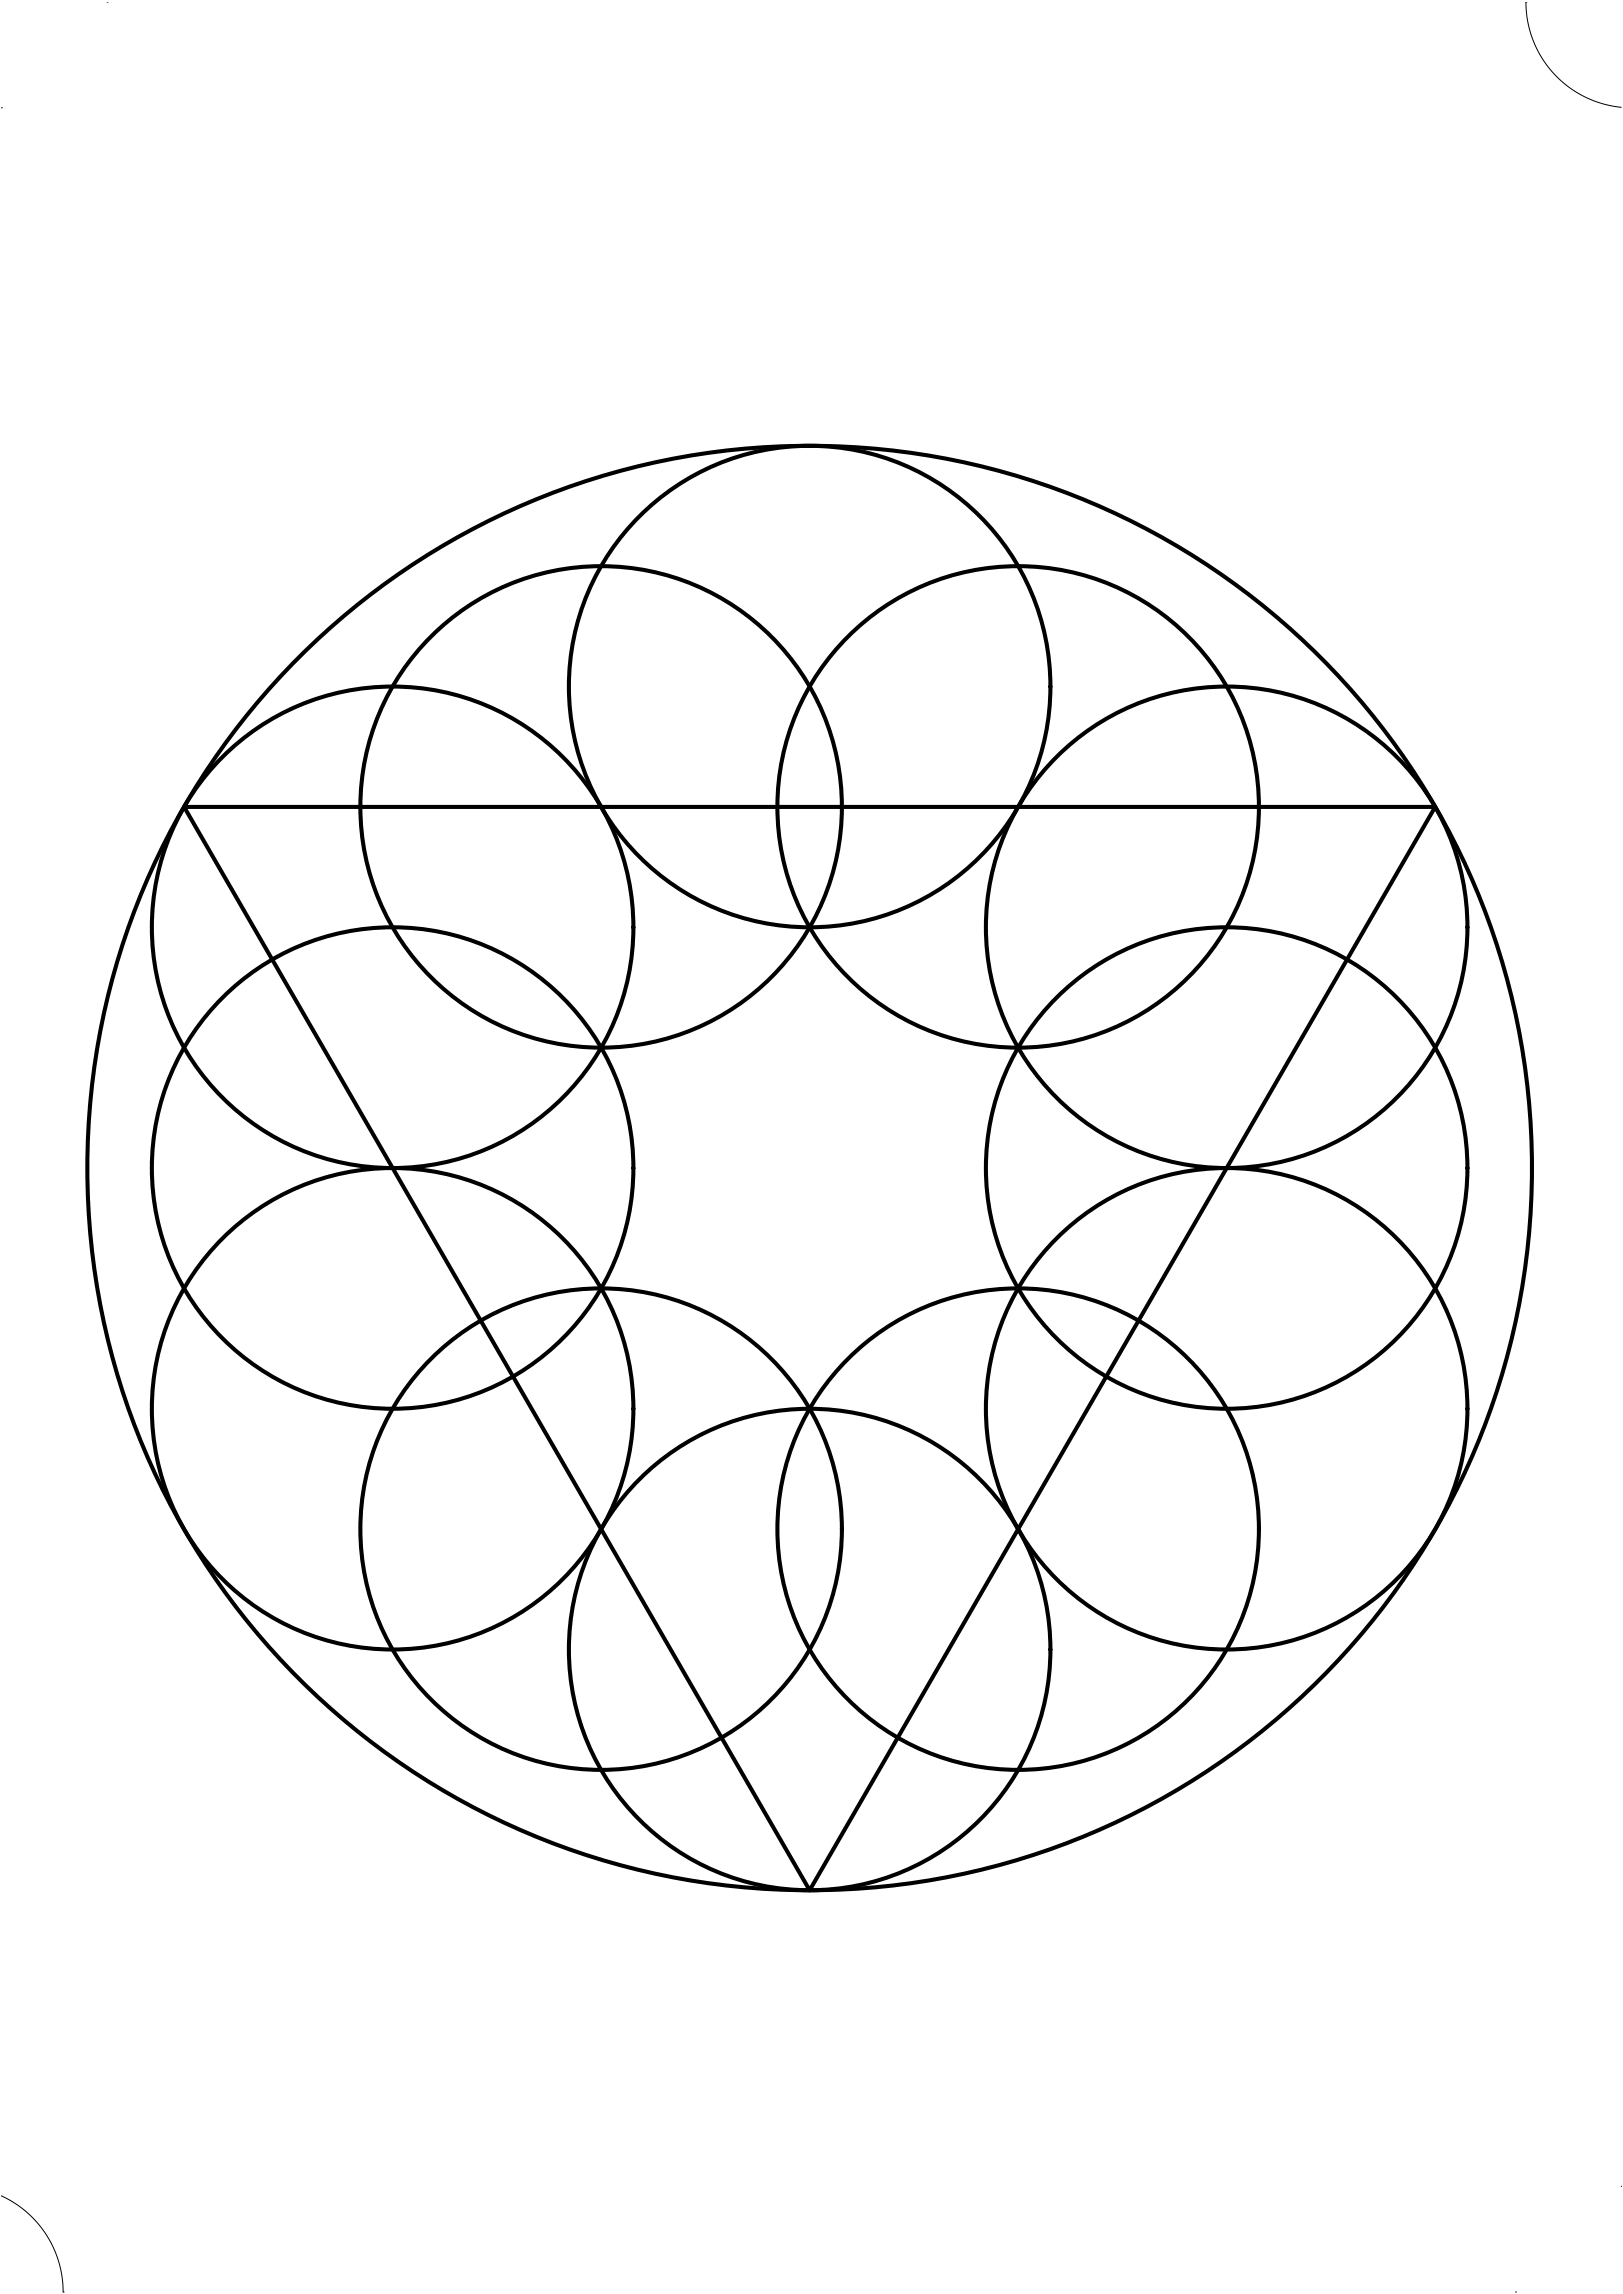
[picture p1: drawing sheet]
<svg xmlns="http://www.w3.org/2000/svg" width="841mm" height="1189mm" viewBox="0 0 841 1189" stroke-linecap="round" stroke-linejoin="round" font-family="sans-serif">
<!-- layer: 0 -->
<g fill="none" stroke="#000" stroke-width="2.1">
<path d="M95 418h649l-324 562z"/>
<circle cx="420" cy="356" r="125"/>
<circle cx="311" cy="418" r="125"/>
<circle cx="528" cy="418" r="125"/>
<circle cx="203" cy="481" r="125"/>
<circle cx="636" cy="481" r="125"/>
<circle cx="203" cy="605" r="125"/>
<circle cx="420" cy="605" r="374"/>
<circle cx="636" cy="605" r="125"/>
<circle cx="203" cy="730" r="125"/>
<circle cx="636" cy="730" r="125"/>
<circle cx="311" cy="792" r="125"/>
<circle cx="528" cy="792" r="125"/>
<circle cx="420" cy="855" r="125"/>
</g>
<path d="M55 1h.1M791 1h.1M791 1a55 55 0 0 0 49 55M1 56h.1M1 1138a55 55 0 0 1 32 50M840 1133h.1M33 1188h.1M785 1188h.1" fill="none" stroke="#000" stroke-width=".52"/>
</svg>
